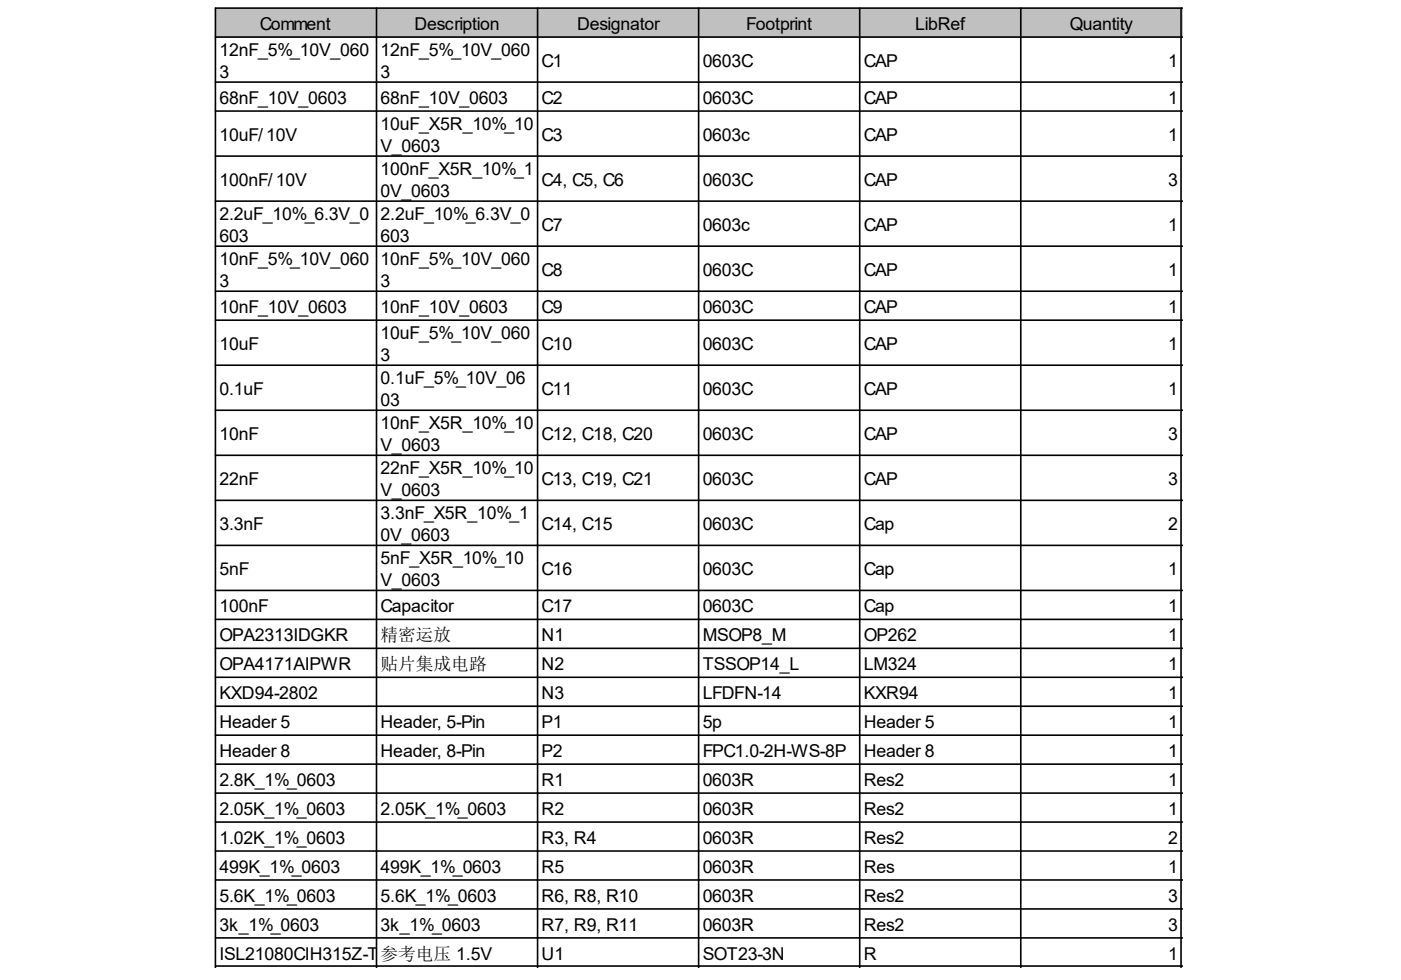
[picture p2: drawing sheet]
<svg xmlns="http://www.w3.org/2000/svg" width="289mm" height="202mm" viewBox="0 0 289 202" stroke-linecap="round" stroke-linejoin="round" font-family="sans-serif">
<defs><g id="words">
<g font-size="3.6">
<text x="45.3" y="11.5">12nF_5%_10V_060</text>
<text x="53.6" y="6.2">Comment</text>
<text x="78.5" y="11.5">12nF_5%_10V_060</text>
<text x="85.5" y="6.2">Description</text>
<text x="119" y="6.2">Designator</text>
<text x="153.9" y="6.2">Footprint</text>
<text x="188.8" y="6.2">LibRef</text>
<text x="220.6" y="6.2">Quantity</text>
<text x="45.3" y="16.1">3</text>
<text x="78.5" y="16.1">3</text>
<text x="111.7" y="13.8">C1</text>
<text x="144.9" y="13.8">0603C</text>
<text x="178.1" y="13.8">CAP</text>
<text x="240.9" y="13.8">1</text>
<text x="45.3" y="21.4">68nF_10V_0603</text>
<text x="78.5" y="21.4">68nF_10V_0603</text>
<text x="111.7" y="21.4">C2</text>
<text x="144.9" y="21.4">0603C</text>
<text x="178.1" y="21.4">CAP</text>
<text x="240.9" y="21.4">1</text>
<text x="45.3" y="29">10uF/ 10V</text>
<text x="78.5" y="26.7">10uF_X5R_10%_10</text>
<text x="111.7" y="29">C3</text>
<text x="144.9" y="29">0603c</text>
<text x="178.1" y="29">CAP</text>
<text x="240.9" y="29">1</text>
<text x="78.5" y="31.4">V_0603</text>
<text x="45.3" y="38.3">100nF/ 10V</text>
<text x="78.5" y="36">100nF_X5R_10%_1</text>
<text x="78.5" y="40.7">0V_0603</text>
<text x="111.7" y="38.3">C4, C5, C6</text>
<text x="144.9" y="38.3">0603C</text>
<text x="178.1" y="38.3">CAP</text>
<text x="240.9" y="38.3">3</text>
<text x="45.3" y="45.3">2.2uF_10%_6.3V_0</text>
<text x="78.5" y="45.3">2.2uF_10%_6.3V_0</text>
<text x="111.7" y="47.6">C7</text>
<text x="144.9" y="47.6">0603c</text>
<text x="178.1" y="47.6">CAP</text>
<text x="240.9" y="47.6">1</text>
<text x="45.3" y="49.9">603</text>
<text x="78.5" y="49.9">603</text>
<text x="45.3" y="54.6">10nF_5%_10V_060</text>
<text x="45.3" y="59.2">3</text>
<text x="78.5" y="54.6">10nF_5%_10V_060</text>
<text x="78.5" y="59.2">3</text>
<text x="111.7" y="56.9">C8</text>
<text x="144.9" y="56.9">0603C</text>
<text x="178.1" y="56.9">CAP</text>
<text x="240.9" y="56.9">1</text>
<text x="45.3" y="64.5">10nF_10V_0603</text>
<text x="78.5" y="64.5">10nF_10V_0603</text>
<text x="111.7" y="64.5">C9</text>
<text x="144.9" y="64.5">0603C</text>
<text x="178.1" y="64.5">CAP</text>
<text x="240.9" y="64.5">1</text>
<text x="78.5" y="69.9">10uF_5%_10V_060</text>
<text x="45.3" y="72.2">10uF</text>
<text x="78.5" y="74.5">3</text>
<text x="111.7" y="72.2">C10</text>
<text x="144.9" y="72.2">0603C</text>
<text x="178.1" y="72.2">CAP</text>
<text x="240.9" y="72.2">1</text>
<text x="45.3" y="81.5">0.1uF</text>
<text x="78.5" y="79.1">0.1uF_5%_10V_06</text>
<text x="78.5" y="83.8">03</text>
<text x="111.7" y="81.5">C11</text>
<text x="144.9" y="81.5">0603C</text>
<text x="178.1" y="81.5">CAP</text>
<text x="240.9" y="81.5">1</text>
<text x="78.5" y="88.4">10nF_X5R_10%_10</text>
<text x="45.3" y="90.8">10nF</text>
<text x="78.5" y="93.1">V_0603</text>
<text x="111.7" y="90.8">C12, C18, C20</text>
<text x="144.9" y="90.8">0603C</text>
<text x="178.1" y="90.8">CAP</text>
<text x="240.9" y="90.8">3</text>
<text x="45.3" y="100.1">22nF</text>
<text x="78.5" y="97.7">22nF_X5R_10%_10</text>
<text x="111.7" y="100.1">C13, C19, C21</text>
<text x="144.9" y="100.1">0603C</text>
<text x="178.1" y="100.1">CAP</text>
<text x="240.9" y="100.1">3</text>
<text x="78.5" y="102.4">V_0603</text>
<text x="78.5" y="107">3.3nF_X5R_10%_1</text>
<text x="45.3" y="109.3">3.3nF</text>
<text x="78.5" y="111.7">0V_0603</text>
<text x="111.7" y="109.3">C14, C15</text>
<text x="144.9" y="109.3">0603C</text>
<text x="178.1" y="109.3">Cap</text>
<text x="240.9" y="109.3">2</text>
<text x="45.3" y="118.6">5nF</text>
<text x="78.5" y="116.3">5nF_X5R_10%_10</text>
<text x="111.7" y="118.6">C16</text>
<text x="144.9" y="118.6">0603C</text>
<text x="178.1" y="118.6">Cap</text>
<text x="240.9" y="118.6">1</text>
<text x="78.5" y="121">V_0603</text>
<text x="45.3" y="126.3">100nF</text>
<text x="78.5" y="126.3">Capacitor</text>
<text x="111.7" y="126.3">C17</text>
<text x="144.9" y="126.3">0603C</text>
<text x="178.1" y="126.3">Cap</text>
<text x="240.9" y="126.3">1</text>
<text x="45.3" y="132.2">OPA2313IDGKR</text>
<text x="78.5" y="132.2">精密运放</text>
<text x="111.7" y="132.2">N1</text>
<text x="144.9" y="132.2">MSOP8_M</text>
<text x="178.1" y="132.2">OP262</text>
<text x="240.9" y="132.2">1</text>
<text x="45.3" y="138.2">OPA4171AIPWR</text>
<text x="78.5" y="138.2">贴片集成电路</text>
<text x="111.7" y="138.2">N2</text>
<text x="144.9" y="138.2">TSSOP14_L</text>
<text x="178.1" y="138.2">LM324</text>
<text x="240.9" y="138.2">1</text>
<text x="45.3" y="144.2">KXD94-2802</text>
<text x="111.7" y="144.2">N3</text>
<text x="144.9" y="144.2">LFDFN-14</text>
<text x="178.1" y="144.2">KXR94</text>
<text x="240.9" y="144.2">1</text>
<text x="45.3" y="150.2">Header 5</text>
<text x="78.5" y="150.2">Header, 5-Pin</text>
<text x="111.7" y="150.2">P1</text>
<text x="144.9" y="150.2">5p</text>
<text x="178.1" y="150.2">Header 5</text>
<text x="240.9" y="150.2">1</text>
<text x="45.3" y="156.1">Header 8</text>
<text x="78.5" y="156.1">Header, 8-Pin</text>
<text x="111.7" y="156.1">P2</text>
<text x="144.9" y="156.1">FPC1.0-2H-WS-8P</text>
<text x="178.1" y="156.1">Header 8</text>
<text x="240.9" y="156.1">1</text>
<text x="45.3" y="162.1">2.8K_1%_0603</text>
<text x="111.7" y="162.1">R1</text>
<text x="144.9" y="162.1">0603R</text>
<text x="178.1" y="162.1">Res2</text>
<text x="240.9" y="162.1">1</text>
<text x="45.3" y="168.1">2.05K_1%_0603</text>
<text x="78.5" y="168.1">2.05K_1%_0603</text>
<text x="111.7" y="168.1">R2</text>
<text x="144.9" y="168.1">0603R</text>
<text x="178.1" y="168.1">Res2</text>
<text x="240.9" y="168.1">1</text>
<text x="45.3" y="174">1.02K_1%_0603</text>
<text x="111.7" y="174">R3, R4</text>
<text x="144.9" y="174">0603R</text>
<text x="178.1" y="174">Res2</text>
<text x="240.9" y="174">2</text>
<text x="45.3" y="180">499K_1%_0603</text>
<text x="45.3" y="186">5.6K_1%_0603</text>
<text x="78.5" y="180">499K_1%_0603</text>
<text x="78.5" y="186">5.6K_1%_0603</text>
<text x="111.7" y="180">R5</text>
<text x="111.7" y="186">R6, R8, R10</text>
<text x="144.9" y="180">0603R</text>
<text x="144.9" y="186">0603R</text>
<text x="178.1" y="180">Res</text>
<text x="178.1" y="186">Res2</text>
<text x="240.9" y="180">1</text>
<text x="240.9" y="186">3</text>
<text x="45.3" y="192">3k_1%_0603</text>
<text x="78.5" y="192">3k_1%_0603</text>
<text x="111.7" y="192">R7, R9, R11</text>
<text x="144.9" y="192">0603R</text>
<text x="178.1" y="192">Res2</text>
<text x="240.9" y="192">3</text>
<text x="45.3" y="197.9">ISL21080CIH315Z-T</text>
<text x="78.1" y="197.9">K</text>
<text x="78.5" y="197.9">参考电压 1.5V</text>
<text x="111.7" y="197.9">U1</text>
<text x="144.9" y="197.9">SOT23-3N</text>
<text x="178.1" y="197.9">R</text>
<text x="240.9" y="197.9">1</text>
</g>
</g></defs>
<g fill="#c0c0c0">
<path d="M44.5 1.8h33.3v6h-33.3z" fill-rule="evenodd"/>
<path d="M77.5 1.8h33.5v6h-33.5z" fill-rule="evenodd"/>
<path d="M110.7 1.8h33.5v6h-33.5z" fill-rule="evenodd"/>
<path d="M143.9 1.8h33.6v6h-33.6z" fill-rule="evenodd"/>
<path d="M177.1 1.8h33.6v6h-33.6z" fill-rule="evenodd"/>
<path d="M210.3 1.8h33.6v6h-33.6z" fill-rule="evenodd"/>
</g>
<g fill="none" stroke="#000" stroke-width=".33">
<path d="M44.4 7.6h199.5M44.4 16.9h199.5M77.6 1.7v197.9M110.9 1.7v197.9M144.1 1.7v197.9M177.3 1.7v197.9M210.5 1.7v197.9M243.6 1.7v197.9M243.9 1.7h-199.5v197.9M44.4 22.9h199.5M44.4 32.2h199.5M44.4 41.5h199.5"/>
<path d="M44.4 50.8h199.5M44.4 60.1h199.5M44.4 66h199.5M44.4 75.3h199.5M44.4 84.6h199.5M44.4 93.9h199.5M44.4 103.2h199.5M44.4 112.5h199.5M44.4 121.8h199.5M44.4 127.8h199.5M44.4 133.7h199.5M44.4 139.7h199.5"/>
<path d="M44.4 145.7h199.5M44.4 151.6h199.5M44.4 157.6h199.5M44.4 163.6h199.5M44.4 169.6h199.5M44.4 175.5h199.5M44.4 181.5h199.5M44.4 187.5h199.5M44.4 193.5h199.5M44.4 199.3h199.5"/>
</g>
<use href="#words"/>
</svg>
